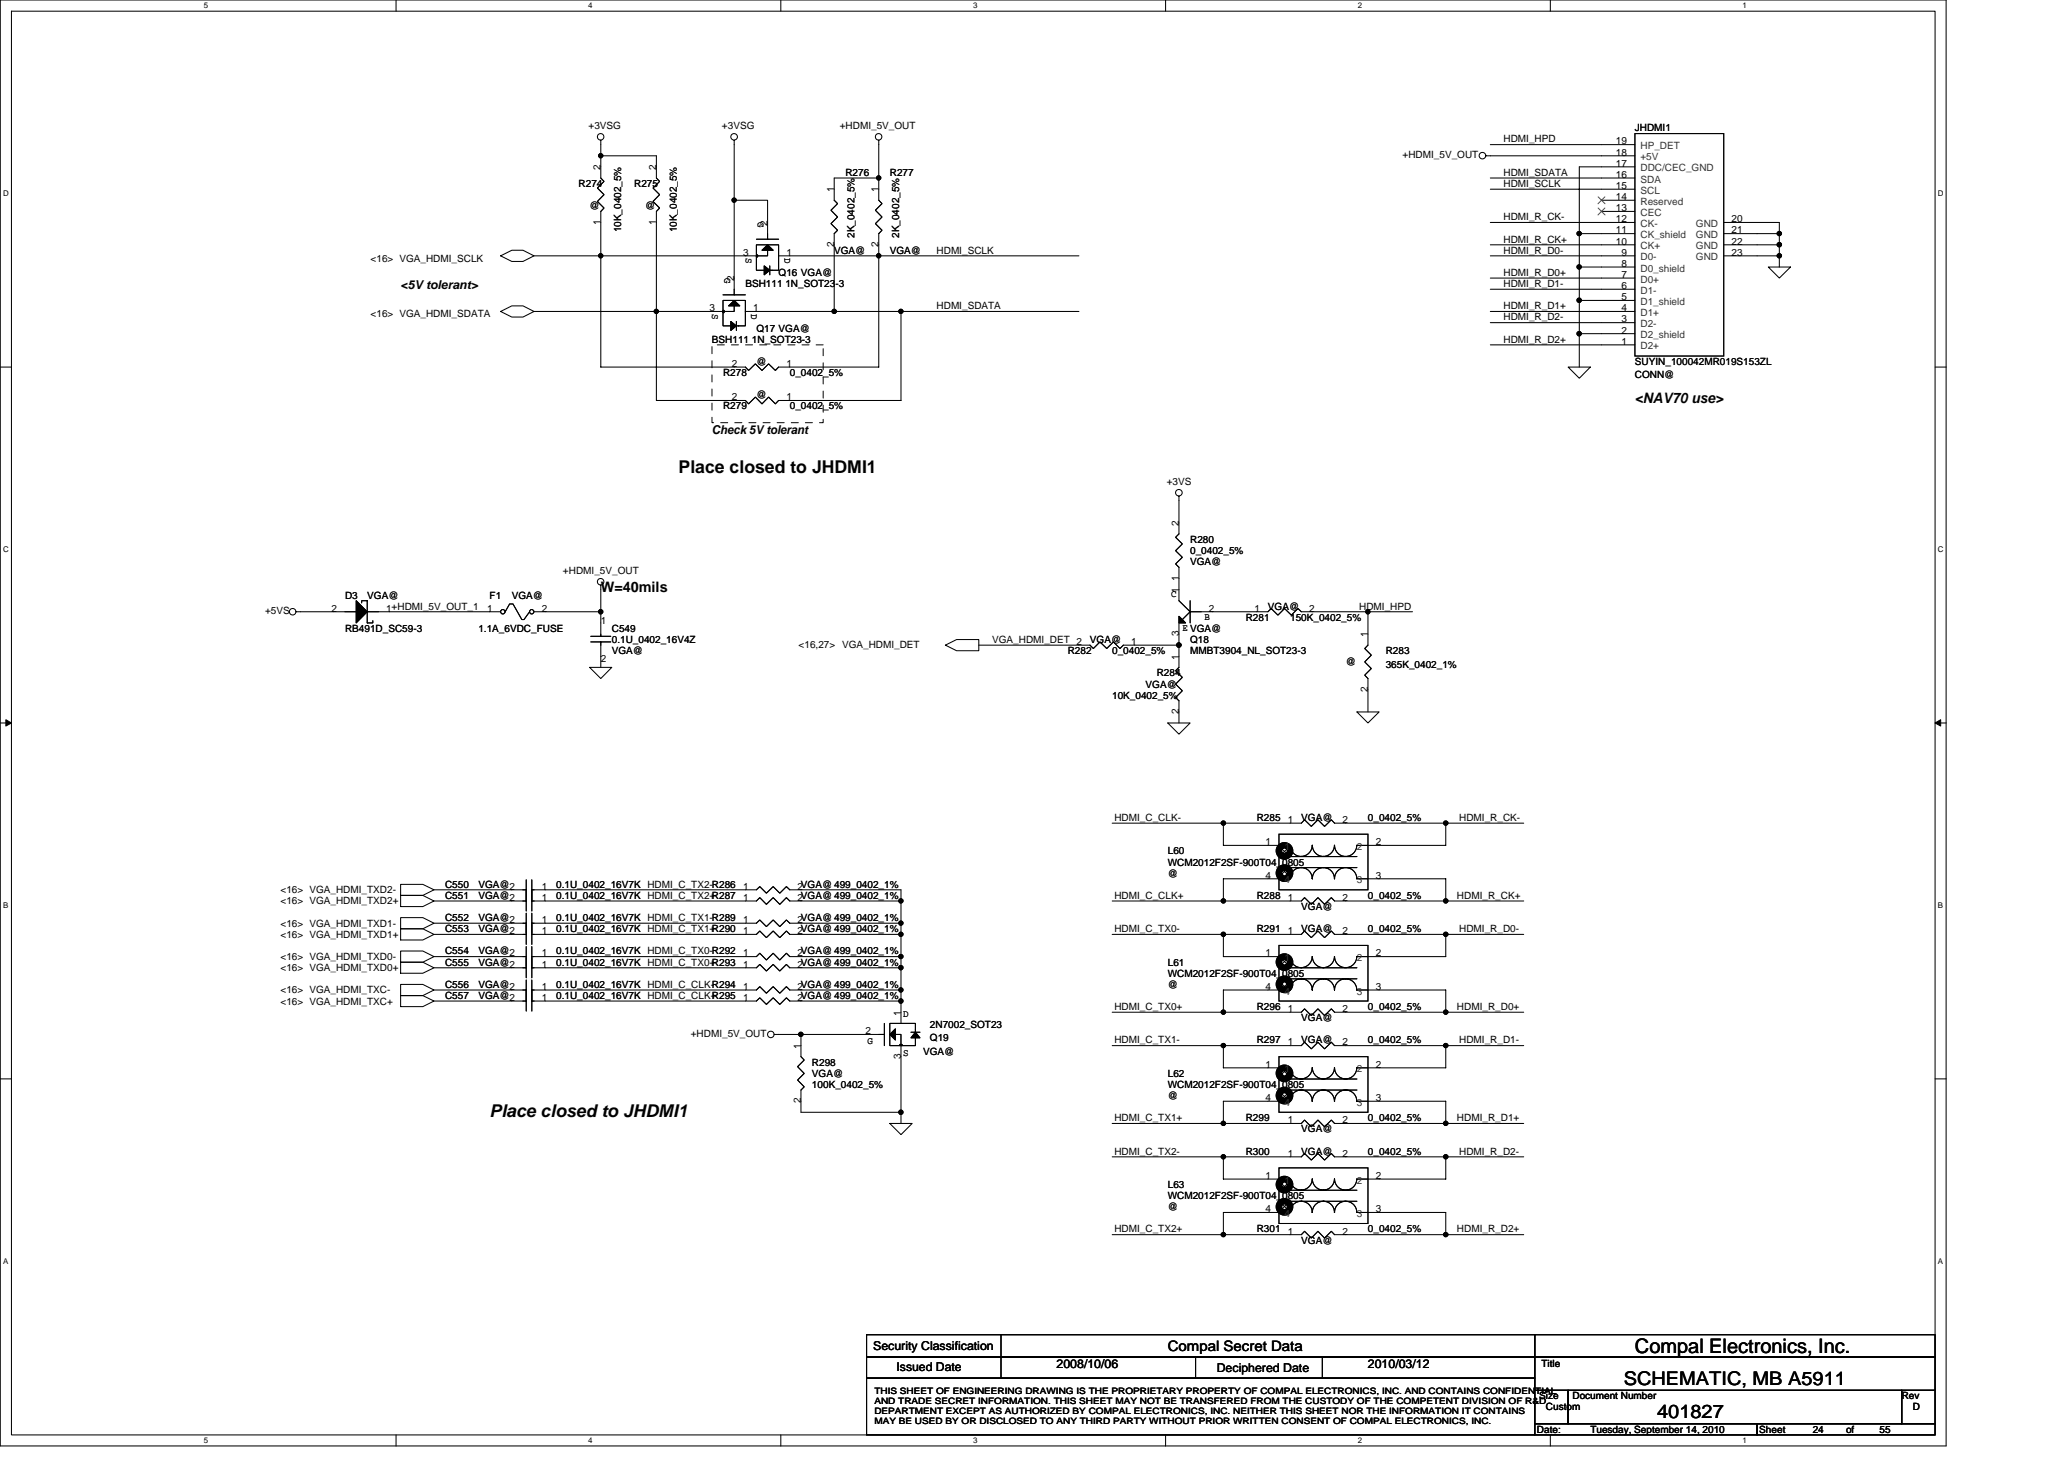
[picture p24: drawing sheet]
<svg xmlns="http://www.w3.org/2000/svg" width="297mm" height="210mm" viewBox="0 0 297 210" stroke-linecap="round" stroke-linejoin="round" font-family="sans-serif">
<defs><g id="words">
<text font-size="2.9" x="235.3" y="194.6">Compal Electronics, Inc.</text>
<g font-size="2.7">
<text x="233.7" y="199.3">SCHEMATIC, MB A5911</text>
<text x="238.5" y="204.1">401827</text>
</g>
<g font-size="2.5">
<text x="97.7" y="68">Place closed to JHDMI1</text>
<text x="70.5" y="160.8">Place closed to JHDMI1</text>
</g>
<g font-size="2.1">
<text x="235.3" y="57.9">&lt;NAV70 use&gt;</text>
<text x="86.5" y="85.2">W=40mils</text>
<text x="168.1" y="194.4">Compal Secret Data</text>
</g>
<g font-size="1.8">
<text x="57.7" y="41.6">&lt;5V tolerant&gt;</text>
<text x="102.5" y="62.4">Check 5V tolerant</text>
<text x="125.7" y="194.2">Security Classification</text>
<text x="129" y="197.3">Issued Date</text>
<text x="152.1" y="196.8">2008/10/06</text>
<text x="175.1" y="197.4">Deciphered Date</text>
<text x="196.9" y="196.8">2010/03/12</text>
</g>
<g font-size="1.4">
<text x="84.7" y="18.6">+3VSG</text>
<text x="103.9" y="18.6">+3VSG</text>
<text x="120.9" y="18.6">+HDMI_5V_OUT</text>
<text x="201.8" y="22.7">+HDMI_5V_OUT</text>
<text x="216.4" y="20.5">HDMI_HPD</text>
<text x="232.6" y="24">17</text>
<text x="232.6" y="22.4">18</text>
<text x="232.6" y="20.8">19</text>
<text x="235.3" y="18.9">JHDMI1</text>
<text x="83.3" y="26.9">R274</text>
<text x="86.4" y="24.5" transform="rotate(-90 86.4 24.5)">2</text>
<text x="91.3" y="26.9">R275</text>
<text x="94.4" y="24.5" transform="rotate(-90 94.4 24.5)">2</text>
<text x="120" y="27.7" transform="rotate(-90 120 27.7)">1</text>
<text x="121.7" y="25.3">R276</text>
<text x="126.4" y="27.7" transform="rotate(-90 126.4 27.7)">1</text>
<text x="128.1" y="25.3">R277</text>
<text x="216.4" y="26.9">HDMI_SCLK</text>
<text x="216.4" y="25.3">HDMI_SDATA</text>
<text x="232.6" y="28.8">14</text>
<text x="232.6" y="27.2">15</text>
<text x="232.6" y="25.6">16</text>
<text x="84.9" y="30.1">@</text>
<text x="86.4" y="32.3" transform="rotate(-90 86.4 32.3)">1</text>
<text x="89.4" y="33.4" transform="rotate(-90 89.4 33.4)">10K_0402_5%</text>
<text x="92.9" y="30.1">@</text>
<text x="94.4" y="32.3" transform="rotate(-90 94.4 32.3)">1</text>
<text x="97.4" y="33.4" transform="rotate(-90 97.4 33.4)">10K_0402_5%</text>
<text x="109.1" y="32" transform="rotate(90 109.1 32)">G</text>
<text x="110.4" y="32.5" transform="rotate(-90 110.4 32.5)">2</text>
<text x="120" y="35.5" transform="rotate(-90 120 35.5)">2</text>
<text x="123" y="34.2" transform="rotate(-90 123 34.2)">2K_0402_5%</text>
<text x="126.4" y="35.5" transform="rotate(-90 126.4 35.5)">2</text>
<text x="129.4" y="34.2" transform="rotate(-90 129.4 34.2)">2K_0402_5%</text>
<text x="216.4" y="31.7">HDMI_R_CK-</text>
<text x="216.4" y="34.9">HDMI_R_CK+</text>
<text x="232.6" y="35.2">10</text>
<text x="232.6" y="33.6">11</text>
<text x="232.6" y="32">12</text>
<text x="232.6" y="30.4">13</text>
<text x="249.2" y="32">20</text>
<text x="249.2" y="33.6">21</text>
<text x="249.2" y="35.2">22</text>
<text x="53.3" y="37.6">&lt;16&gt; VGA_HDMI_SCLK</text>
<text x="104.3" y="40" transform="rotate(90 104.3 40)">G</text>
<text x="105.6" y="40.5" transform="rotate(-90 105.6 40.5)">2</text>
<text x="106.9" y="36.8">3</text>
<text x="107.3" y="41.3">BSH111 1N_SOT23-3</text>
<text x="107.3" y="37.1" transform="rotate(90 107.3 37.1)">S</text>
<text x="112.1" y="39.7">Q16 VGA@</text>
<text x="112.9" y="37.1" transform="rotate(90 112.9 37.1)">D</text>
<text x="113.2" y="36.8">1</text>
<text x="120.1" y="36.5">VGA@</text>
<text x="128.1" y="36.5">VGA@</text>
<text x="134.8" y="36.5">HDMI_SCLK</text>
<text x="216.4" y="36.5">HDMI_R_D0-</text>
<text x="216.4" y="41.3">HDMI_R_D1-</text>
<text x="216.4" y="39.7">HDMI_R_D0+</text>
<text x="233.4" y="41.6">6</text>
<text x="233.4" y="40">7</text>
<text x="233.4" y="38.4">8</text>
<text x="233.4" y="36.8">9</text>
<text x="249.2" y="36.8">23</text>
<text x="53.3" y="45.6">&lt;16&gt; VGA_HDMI_SDATA</text>
<text x="102.1" y="44.8">3</text>
<text x="102.5" y="45.1" transform="rotate(90 102.5 45.1)">S</text>
<text x="108.1" y="45.1" transform="rotate(90 108.1 45.1)">D</text>
<text x="108.4" y="44.8">1</text>
<text x="108.9" y="47.7">Q17 VGA@</text>
<text x="134.8" y="44.5">HDMI_SDATA</text>
<text x="216.4" y="44.5">HDMI_R_D1+</text>
<text x="216.4" y="46.1">HDMI_R_D2-</text>
<text x="233.4" y="48">2</text>
<text x="233.4" y="46.4">3</text>
<text x="233.4" y="44.8">4</text>
<text x="233.4" y="43.2">5</text>
<text x="102.5" y="49.3">BSH111 1N_SOT23-3</text>
<text x="105.3" y="52.8">2</text>
<text x="108.9" y="52.5">@</text>
<text x="113.2" y="52.8">1</text>
<text x="216.4" y="49.3">HDMI_R_D2+</text>
<text x="233.4" y="49.6">1</text>
<text x="235.3" y="52.5">SUYIN_100042MR019S153ZL</text>
<text x="104.1" y="54.1">R278</text>
<text x="104.1" y="58.9">R279</text>
<text x="105.3" y="57.6">2</text>
<text x="108.9" y="57.3">@</text>
<text x="113.2" y="57.6">1</text>
<text x="113.7" y="54.1">0_0402_5%</text>
<text x="113.7" y="58.9">0_0402_5%</text>
<text x="235.3" y="54.4">CONN@</text>
<text x="167.9" y="69.8">+3VS</text>
<text x="169.6" y="75.7" transform="rotate(-90 169.6 75.7)">2</text>
<text x="81" y="82.6">+HDMI_5V_OUT</text>
<text x="169.6" y="83.5" transform="rotate(-90 169.6 83.5)">1</text>
<text x="171.3" y="78.1">R280</text>
<text x="171.3" y="79.7">0_0402_5%</text>
<text x="171.3" y="81.3">VGA@</text>
<text x="38.1" y="88.3">+5VS</text>
<text x="47.7" y="88">2</text>
<text x="49.7" y="86.1">D3</text>
<text x="52.9" y="86.1">VGA@</text>
<text x="55.6" y="88">1+HDMI_5V_OUT_1</text>
<text x="70.1" y="88">1</text>
<text x="70.5" y="86.1">F1</text>
<text x="73.7" y="86.1">VGA@</text>
<text x="78" y="88">2</text>
<text x="86.5" y="89.8">1</text>
<text x="168.5" y="86">C</text>
<text x="169.6" y="85.3" transform="rotate(-90 169.6 85.3)">1</text>
<text x="173.4" y="89.2">B</text>
<text x="174" y="88">2</text>
<text x="179.3" y="89.3">R281</text>
<text x="180.5" y="88">1</text>
<text x="182.5" y="87.7">VGA@</text>
<text x="185.7" y="89.3">150K_0402_5%</text>
<text x="188.4" y="88">2</text>
<text x="195.6" y="87.7">HDMI_HPD</text>
<text x="49.7" y="90.9">RB491D_SC59-3</text>
<text x="68.9" y="90.9">1.1A_6VDC_FUSE</text>
<text x="86.5" y="95.2">2</text>
<text x="88" y="90.9">C549</text>
<text x="88" y="92.5">0.1U_0402_16V4Z</text>
<text x="88" y="94.1">VGA@</text>
<text x="114.9" y="93.2">&lt;16,27&gt; VGA_HDMI_DET</text>
<text x="142.8" y="92.5">VGA_HDMI_DET 2</text>
<text x="153.7" y="94.1">R282</text>
<text x="156.9" y="92.5">VGA@</text>
<text x="160.1" y="94.1">0_0402_5%</text>
<text x="162.8" y="92.8">1</text>
<text x="169.6" y="94.9" transform="rotate(-90 169.6 94.9)">1</text>
<text x="169.6" y="91.5" transform="rotate(-90 169.6 91.5)">3</text>
<text x="170.2" y="90.8">E VGA@</text>
<text x="171.3" y="92.5">Q18</text>
<text x="171.3" y="94.1">MMBT3904_NL_SOT23-3</text>
<text x="193.7" y="95.7">@</text>
<text x="196.8" y="91.7" transform="rotate(-90 196.8 91.7)">1</text>
<text x="199.4" y="94.1">R283</text>
<text x="160.1" y="100.5">10K_0402_5%</text>
<text x="164.9" y="98.9">VGA@</text>
<text x="166.5" y="97.3">R284</text>
<text x="196.8" y="99.5" transform="rotate(-90 196.8 99.5)">2</text>
<text x="199.4" y="96">365K_0402_1%</text>
<text x="169.6" y="102.7" transform="rotate(-90 169.6 102.7)">2</text>
<text x="160.4" y="118.1">HDMI_C_CLK-</text>
<text x="180.9" y="118.1">R285</text>
<text x="185.4" y="118.4">1</text>
<text x="187.3" y="118.1">VGA@</text>
<text x="193.2" y="118.4">2</text>
<text x="196.9" y="118.1">0_0402_5%</text>
<text x="210" y="118.1">HDMI_R_CK-</text>
<text x="168.1" y="122.9">L60</text>
<text x="168.1" y="124.5">WCM2012F2SF-900T04_0805</text>
<text x="182.1" y="121.6">1</text>
<text x="198" y="121.6">2</text>
<text x="40.4" y="128.5">&lt;16&gt; VGA_HDMI_TXD2-</text>
<text x="40.4" y="130.1">&lt;16&gt; VGA_HDMI_TXD2+</text>
<text x="64" y="127.7">C550</text>
<text x="64" y="129.3">C551</text>
<text x="68.9" y="127.7">VGA@2</text>
<text x="68.9" y="129.3">VGA@2</text>
<text x="78" y="128">1</text>
<text x="78" y="129.6">1</text>
<text x="80" y="127.7">0.1U_0402_16V7K HDMI_C_TX2-R286</text>
<text x="80" y="129.3">0.1U_0402_16V7K HDMI_C_TX2+R287</text>
<text x="106.9" y="129.6">1</text>
<text x="106.9" y="128">1</text>
<text x="114.8" y="129.6">2VGA@ 499_0402_1%</text>
<text x="114.8" y="128">2VGA@ 499_0402_1%</text>
<text x="160.4" y="129.3">HDMI_C_CLK+</text>
<text x="168.1" y="126.1">@</text>
<text x="180.9" y="129.3">R288</text>
<text x="182.1" y="126.4">4</text>
<text x="185.4" y="129.6">1</text>
<text x="187.3" y="130.9">VGA@</text>
<text x="193.2" y="129.6">2</text>
<text x="196.9" y="129.3">0_0402_5%</text>
<text x="198" y="126.4">3</text>
<text x="209.7" y="129.3">HDMI_R_CK+</text>
<text x="40.4" y="133.3">&lt;16&gt; VGA_HDMI_TXD1-</text>
<text x="40.4" y="134.9">&lt;16&gt; VGA_HDMI_TXD1+</text>
<text x="64" y="132.5">C552</text>
<text x="64" y="134.1">C553</text>
<text x="64" y="137.3">C554</text>
<text x="68.9" y="132.5">VGA@2</text>
<text x="68.9" y="134.1">VGA@2</text>
<text x="68.9" y="137.3">VGA@2</text>
<text x="78" y="132.8">1</text>
<text x="78" y="134.4">1</text>
<text x="78" y="137.6">1</text>
<text x="80" y="132.5">0.1U_0402_16V7K HDMI_C_TX1-R289</text>
<text x="80" y="134.1">0.1U_0402_16V7K HDMI_C_TX1+R290</text>
<text x="80" y="137.3">0.1U_0402_16V7K HDMI_C_TX0-R292</text>
<text x="106.9" y="132.8">1</text>
<text x="106.9" y="134.4">1</text>
<text x="106.9" y="137.6">1</text>
<text x="114.8" y="132.8">2VGA@ 499_0402_1%</text>
<text x="114.8" y="134.4">2VGA@ 499_0402_1%</text>
<text x="114.8" y="137.6">2VGA@ 499_0402_1%</text>
<text x="160.4" y="134.1">HDMI_C_TX0-</text>
<text x="180.9" y="134.1">R291</text>
<text x="182.1" y="137.6">1</text>
<text x="185.4" y="134.4">1</text>
<text x="187.3" y="134.1">VGA@</text>
<text x="193.2" y="134.4">2</text>
<text x="196.9" y="134.1">0_0402_5%</text>
<text x="198" y="137.6">2</text>
<text x="210" y="134.1">HDMI_R_D0-</text>
<text x="40.4" y="138.1">&lt;16&gt; VGA_HDMI_TXD0-</text>
<text x="40.4" y="139.7">&lt;16&gt; VGA_HDMI_TXD0+</text>
<text x="40.4" y="142.9">&lt;16&gt; VGA_HDMI_TXC-</text>
<text x="64" y="143.7">C557</text>
<text x="64" y="138.9">C555</text>
<text x="64" y="142.1">C556</text>
<text x="68.9" y="143.7">VGA@2</text>
<text x="68.9" y="138.9">VGA@2</text>
<text x="68.9" y="142.1">VGA@2</text>
<text x="78" y="144">1</text>
<text x="78" y="139.2">1</text>
<text x="78" y="142.4">1</text>
<text x="80" y="143.7">0.1U_0402_16V7K HDMI_C_CLK+</text>
<text x="80" y="138.9">0.1U_0402_16V7K HDMI_C_TX0+R293</text>
<text x="80" y="142.1">0.1U_0402_16V7K HDMI_C_CLK-R294</text>
<text x="102.5" y="143.7">R295</text>
<text x="106.9" y="144">1</text>
<text x="106.9" y="139.2">1</text>
<text x="106.9" y="142.4">1</text>
<text x="114.8" y="144">2VGA@ 499_0402_1%</text>
<text x="114.8" y="139.2">2VGA@ 499_0402_1%</text>
<text x="114.8" y="142.4">2VGA@ 499_0402_1%</text>
<text x="168.1" y="138.9">L61</text>
<text x="168.1" y="140.5">WCM2012F2SF-900T04_0805</text>
<text x="168.1" y="142.1">@</text>
<text x="182.1" y="142.4">4</text>
<text x="198" y="142.4">3</text>
<text x="40.4" y="144.5">&lt;16&gt; VGA_HDMI_TXC+</text>
<text x="99.4" y="149.2">+HDMI_5V_OUT</text>
<text x="124.5" y="148.8">2</text>
<text x="129.6" y="146.1" transform="rotate(-90 129.6 146.1)">1</text>
<text x="130" y="146.3">D</text>
<text x="133.8" y="149.8">Q19</text>
<text x="133.8" y="147.9">2N7002_SOT23</text>
<text x="160.4" y="145.3">HDMI_C_TX0+</text>
<text x="180.9" y="145.3">R296</text>
<text x="185.4" y="145.6">1</text>
<text x="187.3" y="146.9">VGA@</text>
<text x="193.2" y="145.6">2</text>
<text x="196.9" y="145.3">0_0402_5%</text>
<text x="209.7" y="145.3">HDMI_R_D0+</text>
<text x="115.2" y="150.9" transform="rotate(-90 115.2 150.9)">1</text>
<text x="116.9" y="153.3">R298</text>
<text x="116.9" y="154.9">VGA@</text>
<text x="124.9" y="150.1">G</text>
<text x="129.6" y="152.4" transform="rotate(-90 129.6 152.4)">3</text>
<text x="130" y="151.9">S</text>
<text x="132.9" y="151.7">VGA@</text>
<text x="160.4" y="150.1">HDMI_C_TX1-</text>
<text x="168.1" y="154.9">L62</text>
<text x="180.9" y="150.1">R297</text>
<text x="182.1" y="153.6">1</text>
<text x="185.4" y="150.4">1</text>
<text x="187.3" y="150.1">VGA@</text>
<text x="193.2" y="150.4">2</text>
<text x="196.9" y="150.1">0_0402_5%</text>
<text x="198" y="153.6">2</text>
<text x="210" y="150.1">HDMI_R_D1-</text>
<text x="115.2" y="158.7" transform="rotate(-90 115.2 158.7)">2</text>
<text x="116.9" y="156.5">100K_0402_5%</text>
<text x="160.4" y="161.3">HDMI_C_TX1+</text>
<text x="168.1" y="156.5">WCM2012F2SF-900T04_0805</text>
<text x="168.1" y="158.1">@</text>
<text x="179.3" y="161.3">R299</text>
<text x="182.1" y="158.4">4</text>
<text x="185.4" y="161.6">1</text>
<text x="193.2" y="161.6">2</text>
<text x="196.9" y="161.3">0_0402_5%</text>
<text x="198" y="158.4">3</text>
<text x="209.7" y="161.3">HDMI_R_D1+</text>
<text x="160.4" y="166.1">HDMI_C_TX2-</text>
<text x="179.3" y="166.1">R300</text>
<text x="185.4" y="166.4">1</text>
<text x="187.3" y="162.9">VGA@</text>
<text x="187.3" y="166.1">VGA@</text>
<text x="193.2" y="166.4">2</text>
<text x="196.9" y="166.1">0_0402_5%</text>
<text x="210" y="166.1">HDMI_R_D2-</text>
<text x="168.1" y="170.9">L63</text>
<text x="168.1" y="172.5">WCM2012F2SF-900T04_0805</text>
<text x="182.1" y="169.6">1</text>
<text x="198" y="169.6">2</text>
<text x="160.4" y="177.3">HDMI_C_TX2+</text>
<text x="168.1" y="174.1">@</text>
<text x="180.9" y="177.3">R301</text>
<text x="182.1" y="174.4">4</text>
<text x="185.4" y="177.6">1</text>
<text x="187.3" y="178.9">VGA@</text>
<text x="193.2" y="177.6">2</text>
<text x="196.9" y="177.3">0_0402_5%</text>
<text x="198" y="174.4">3</text>
<text x="209.7" y="177.3">HDMI_R_D2+</text>
<text x="221.8" y="196.7">Title</text>
<text x="221.5" y="201.3">Size</text>
<text x="222.5" y="202.9">Custom</text>
<text x="226.3" y="201.3">Document Number</text>
<text x="273.7" y="201.3">Rev</text>
<text x="275.3" y="202.9">D</text>
<text x="221.2" y="206.1">Date:</text>
<text x="228.9" y="206.1">Tuesday, September 14, 2010</text>
<text x="253.2" y="206.1">Sheet</text>
<text x="260.9" y="206.1">24</text>
<text x="265.7" y="206.1">of</text>
<text x="270.5" y="206.1">55</text>
</g>
<g font-size="1.4" fill="#333">
<text x="236.1" y="23.1">+5V</text>
<text x="236.1" y="21.5">HP_DET</text>
<text x="236.1" y="29.5">Reserved</text>
<text x="236.1" y="27.9">SCL</text>
<text x="236.1" y="26.3">SDA</text>
<text x="236.1" y="24.7">DDC/CEC_GND</text>
<text x="236.1" y="35.9">CK+</text>
<text x="236.1" y="34.3">CK_shield</text>
<text x="236.1" y="32.7">CK-</text>
<text x="236.1" y="31.1">CEC</text>
<text x="244.1" y="32.7">GND</text>
<text x="244.1" y="34.3">GND</text>
<text x="244.1" y="35.9">GND</text>
<text x="236.1" y="40.7">D0+</text>
<text x="236.1" y="39.1">D0_shield</text>
<text x="236.1" y="37.5">D0-</text>
<text x="244.1" y="37.5">GND</text>
<text x="236.1" y="47.1">D2-</text>
<text x="236.1" y="45.5">D1+</text>
<text x="236.1" y="43.9">D1_shield</text>
<text x="236.1" y="42.3">D1-</text>
<text x="236.1" y="50.3">D2+</text>
<text x="236.1" y="48.7">D2_shield</text>
<text x="184.9" y="122.3">1</text>
<text x="195.3" y="122.3">2</text>
<text x="184.9" y="127.1">4</text>
<text x="195.3" y="127.1">3</text>
<text x="184.9" y="138.3">1</text>
<text x="184.9" y="143.1">4</text>
<text x="195.3" y="138.3">2</text>
<text x="195.3" y="143.1">3</text>
<text x="184.9" y="154.3">1</text>
<text x="195.3" y="154.3">2</text>
<text x="184.9" y="159.1">4</text>
<text x="195.3" y="159.1">3</text>
<text x="184.9" y="170.3">1</text>
<text x="195.3" y="170.3">2</text>
<text x="184.9" y="175.1">4</text>
<text x="195.3" y="175.1">3</text>
</g>
<g font-size="1.3">
<text x="125.8" y="200.5">THIS SHEET OF ENGINEERING DRAWING IS THE PROPRIETARY PROPERTY OF COMPAL ELECTRONICS, INC. AND CONTAINS CONFIDENTIAL</text>
<text x="125.8" y="202">AND TRADE SECRET INFORMATION. THIS SHEET MAY NOT BE TRANSFERED FROM THE CUSTODY OF THE COMPETENT DIVISION OF R&amp;D</text>
<text x="125.8" y="203.5">DEPARTMENT EXCEPT AS AUTHORIZED BY COMPAL ELECTRONICS, INC. NEITHER THIS SHEET NOR THE INFORMATION IT CONTAINS</text>
<text x="125.8" y="204.9">MAY BE USED BY OR DISCLOSED TO ANY THIRD PARTY WITHOUT PRIOR WRITTEN CONSENT OF COMPAL ELECTRONICS, INC.</text>
</g>
<g font-size="1.1">
<text x="29.3" y="1.2">5</text>
<text x="84.7" y="1.2">4</text>
<text x="140" y="1.2">3</text>
<text x="195.4" y="1.2">2</text>
<text x="250.8" y="1.2">1</text>
<text x=".4" y="28.2">D</text>
<text x="278.9" y="28.2">D</text>
<text x=".4" y="79.4">C</text>
<text x="278.9" y="79.4">C</text>
<text x=".4" y="130.6">B</text>
<text x="278.9" y="130.6">B</text>
<text x=".4" y="181.8">A</text>
<text x="278.9" y="181.8">A</text>
<text x="29.3" y="207.6">5</text>
<text x="84.7" y="207.6">4</text>
<text x="140" y="207.6">3</text>
<text x="195.4" y="207.6">2</text>
<text x="250.8" y="207.6">1</text>
</g>
</g></defs>
<path d="M0 0h280.1v208h-280.1zM1.6 1.6h276.9v204.8h-276.9z" fill="none" stroke="#000" stroke-width=".15"/>
<g fill="#fff">
<path d="M29.3 .2h.6v1.2h-.6z"/>
<path d="M29.3 206.6h.6v1.3h-.6z"/>
</g>
<path d="M57 0v1.6M57 206.4v1.6" fill="none" stroke="#000" stroke-width=".15"/>
<g fill="#fff">
<path d="M84.7 .2h.6v1.2h-.6z"/>
<path d="M84.7 206.6h.6v1.3h-.6z"/>
</g>
<path d="M112.4 0v1.6M112.4 206.4v1.6" fill="none" stroke="#000" stroke-width=".15"/>
<g fill="#fff">
<path d="M140 .2h.6v1.2h-.6z"/>
<path d="M140 206.6h.6v1.3h-.6z"/>
</g>
<path d="M167.7 0v1.6M167.7 206.4v1.6" fill="none" stroke="#000" stroke-width=".15"/>
<g fill="#fff">
<path d="M195.4 .2h.6v1.2h-.6z"/>
<path d="M195.4 206.6h.6v1.3h-.6z"/>
</g>
<path d="M223.1 0v1.6M223.1 206.4v1.6" fill="none" stroke="#000" stroke-width=".15"/>
<g fill="#fff">
<path d="M250.8 .2h.6v1.2h-.6z"/>
<path d="M250.8 206.6h.6v1.3h-.6z"/>
<path d="M.4 27.2h.8v1.3h-.8z"/>
<path d="M278.9 27.2h.8v1.3h-.8z"/>
<path d="M.4 78.4h.8v1.3h-.8z"/>
<path d="M278.9 78.4h.8v1.3h-.8z"/>
</g>
<path d="M0 52.8h1.6M278.5 52.8h1.6" fill="none" stroke="#000" stroke-width=".15"/>
<g fill="#fff">
<path d="M.4 129.6h.8v1.3h-.8z"/>
<path d="M278.9 129.6h.7v1.3h-.7z"/>
</g>
<path d="M0 104h1.6M278.5 104h1.6" fill="none" stroke="#000" stroke-width=".15"/>
<path d="M.8 103.5l.8 .5-.8 .5zM278.5 104l.8-.5v1z" fill="#000" stroke="#000" stroke-width=".14"/>
<g fill="#fff">
<path d="M.4 180.8h.8v1.3h-.8z"/>
<path d="M278.9 180.8h.7v1.3h-.7z"/>
</g>
<g fill="none" stroke="#000" stroke-width=".15">
<path d="M235.3 19.2h12.8v32h-12.8zM72 36.8l1.7-.8h1.6l1.6 .8-1.6 .8h-1.6zM86.5 20.2v3.8M86.5 32v20.8h19.2M86.5 22.4h8v1.6M94.5 32v25.6h11.2M105.7 20.2v19.8M105.7 28.8h4.8v3.2M107.3 36.8h-30.4M113.7 36.8h41.6M120.1 35.2v9.6M126.5 25.6h-6.4v1.6"/>
<path d="M126.5 35.2v17.6h-12.8M126.5 20.2v7M213.8 22.4h21.5M214.5 32h20.8M214.5 25.6h20.8M214.5 35.2h20.8M214.5 20.8h20.8M214.5 27.2h20.8M227.3 33.6h8M227.3 38.4h8M230.5 30.4h4.8M230.5 28.8h4.8"/>
<path d="M235.3 36.8h-20.8M235.3 24h-8v28.8M248.1 36.8h8M248.1 32h8v6.4M248.1 35.2h8M248.1 33.6h8M254.5 38.4h3.2l-1.6 1.6zM72 44.8l1.7-.8h1.6l1.6 .8-1.6 .8h-1.6zM102.5 44.8h-25.6M129.7 44.8v12.8h-16M155.3 44.8h-46.4M214.5 46.4h20.8"/>
<path d="M214.5 41.6h20.8M214.5 40h20.8M214.5 49.6h20.8M225.7 52.8h3.2l-1.6 1.6zM227.3 48h8M235.3 44.8h-20.8M235.3 43.2h-8M169.7 71.4v5.4l-.5 .5 1 1-1 .9 1 1-1 .9 .5 .5v3.2M42.6 88h5.4M56 88h14.5M78.5 88h8M84.9 96h3.2l-1.6 1.6z"/>
<path d="M85 92.4h2.9M85 91.5h2.9M86.5 84.2v7.3M86.5 92.4v3.6M136.1 92.8l1.6-.8h3.2v1.6h-3.2zM140.9 92.8h14.4M163.3 92.8h6.4M169.7 91.2v4.8l-.5 .5 1 1-1 .9 1 1-1 1 .5 .4v3.2M174.5 88h6.4M188.9 88h14.4M196.9 88v3.2M196.9 99.2v3.2"/>
<path d="M168.1 104h3.2l-1.6 1.6zM176.1 118.4v3.2h6.4M185.7 118.4h-25.6M193.7 118.4h25.6M195.3 102.4h3.2l-1.6 1.6zM208.1 118.4v3.2h-9.6M57.7 127.2h3.2l1.6 .8-1.6 .8h-3.2zM57.7 128.8h3.2l1.6 .8-1.6 .8h-3.2zM57.7 132h3.2l1.6 .8-1.6 .8h-3.2zM57.7 133.6h3.2l1.6 .8-1.6 .8h-3.2zM57.7 136.8h3.2l1.6 .8-1.6 .8h-3.2zM57.7 138.4h3.2l1.6 .8-1.6 .8h-3.2z"/>
<path d="M62.5 139.2h11.2M62.5 137.6h11.2M62.5 128h13.2M62.5 134.4h11.2M62.5 129.6h11.2M75.7 132.8h-13.2M75.7 126.6v2.9M75.7 131.4v2.9M76.5 128h30.8M76.5 132.8h30.8M76.5 126.6v2.9M76.5 131.4v2.9"/>
<path d="M78.5 137.6h28.8M78.5 129.6h30.4l.4-.5 1 1 1-1 .9 1 1-1 .5 .5h16M78.5 139.2h28.8M78.5 134.4h28.8M115.3 139.2h14.4M115.3 137.6h14.4M115.3 128h14.4v17.6M115.3 134.4h14.4M115.3 132.8h14.4M160.1 129.6h27.2l.4-.5 1 1 1-1 .9 1 1-1 .5 .5h27.2M160.1 134.4h25.6M176.1 134.4v3.2h6.4"/>
<path d="M182.5 126.4h-6.4v3.2M198.5 126.4h9.6v3.2M208.1 134.4v3.2h-9.6M219.3 134.4h-25.6M0 155.2h1.6M57.7 141.6h3.2l1.6 .8-1.6 .8h-3.2zM57.7 143.2h3.2l1.6 .8-1.6 .8h-3.2zM62.5 142.4h11.2M62.5 144h11.2M78.5 144h30.4l.4-.4 1 .9 1-.9 .9 .9 1-.9 .5 .4h16M78.5 142.4h28.8M111.4 148.8h13.5"/>
<path d="M115.3 142.4h14.4M115.3 148.8v1.6M115.3 158.4v1.6h14.4M129.7 152v9.6M160.1 145.6h27.2l.4-.5 1 1 1-1 .9 1 1-1 .5 .5h27.2M160.1 150.4h25.6M176.1 150.4v3.2h6.4M182.5 142.4h-6.4v3.2M182.5 158.4h-6.4v3.2M184.1 153.6h1.6M184.1 158.4h1.6M185.7 153.6a1.59 1.59 0 0 0 1.6 1.6 1.62 1.62 0 0 0 1.5-1.6 1.63 1.63 0 0 0 1.7 1.6 1.62 1.62 0 0 0 1.5-1.6 1.61 1.61 0 0 0 1.7 1.6 1.61 1.61 0 0 0 1.6-1.6"/>
<path d="M185.7 158.4a1.57 1.57 0 0 1 1.6-1.6 1.58 1.58 0 0 1 1.5 1.6h.1a1.57 1.57 0 0 1 1.6-1.6 1.58 1.58 0 0 1 1.5 1.6h.1a1.6 1.6 0 0 1 1.6-1.6 1.6 1.6 0 0 1 1.6 1.6M185.7 155.2h9.6M185.7 156.8h9.6M195.3 153.6h1.6M195.3 158.4h1.6M198.5 142.4h9.6v3.2M198.5 158.4h9.6v3.2M208.1 150.4v3.2h-9.6M219.3 150.4h-25.6M278.5 155.2h1.6M128.1 161.6h3.2l-1.6 1.6zM160.1 177.6h27.2l.4-.5 1 1 1-1 .9 1 1-1 .5 .5h27.2"/>
<path d="M160.1 161.6h27.2l.4-.5 1 1 1-1 .9 1 1-1 .5 .5h27.2M160.1 166.4h25.6M176.1 166.4v3.2h6.4M182.5 174.4h-6.4v3.2M198.5 174.4h9.6v3.2M208.1 166.4v3.2h-9.6M219.3 166.4h-25.6M124.7 192h96.2v3.2h-96.2zM124.7 195.2h96.2v3.1h-96.2zM124.7 198.3h96.2v8.1h-96.2zM144.1 192v6.3M172.1 195.2v3.1"/>
<path d="M190.3 195.2v3.1M220.9 192h57.6v3.2h-57.6zM220.9 195.2h57.6v4.8h-57.6zM220.9 204.8h32v1.6h-32zM220.9 200h4.8v4.8h-4.8zM225.7 200h48v4.8h-48zM252.9 204.8h25.6v1.6h-25.6zM273.7 200h4.8v4.8h-4.8z"/>
<circle cx="86.4" cy="19.7" r=".47"/>
<circle cx="105.7" cy="19.7" r=".47"/>
<circle cx="126.4" cy="19.7" r=".47"/>
<circle cx="213.3" cy="22.4" r=".47"/>
<circle cx="169.7" cy="70.9" r=".47"/>
<circle cx="42.1" cy="88" r=".47"/>
<circle cx="86.4" cy="83.7" r=".47"/>
<circle cx="110.9" cy="148.8" r=".47"/>
</g>
<g fill="#000" stroke="#000" stroke-width=".15">
<circle cx="86.4" cy="36.8" r=".31"/>
<circle cx="86.4" cy="22.4" r=".31"/>
<circle cx="105.6" cy="28.8" r=".31"/>
<circle cx="126.5" cy="36.8" r=".31"/>
<circle cx="126.5" cy="25.6" r=".31"/>
<circle cx="227.3" cy="33.6" r=".31"/>
<circle cx="227.3" cy="38.4" r=".31"/>
<circle cx="256.1" cy="35.2" r=".32"/>
<circle cx="256.1" cy="33.6" r=".31"/>
<circle cx="256.1" cy="36.8" r=".31"/>
<circle cx="94.5" cy="44.8" r=".31"/>
<circle cx="120.1" cy="44.8" r=".31"/>
<circle cx="129.7" cy="44.8" r=".31"/>
<circle cx="227.3" cy="48" r=".32"/>
<circle cx="227.3" cy="43.2" r=".32"/>
<circle cx="86.4" cy="88" r=".32"/>
<circle cx="169.7" cy="92.8" r=".31"/>
<circle cx="196.8" cy="88" r=".32"/>
<circle cx="176.1" cy="118.4" r=".31"/>
<circle cx="208.1" cy="118.4" r=".31"/>
<circle cx="129.6" cy="139.2" r=".32"/>
<circle cx="129.7" cy="132.8" r=".31"/>
<circle cx="129.7" cy="129.6" r=".31"/>
<circle cx="129.7" cy="134.4" r=".31"/>
<circle cx="129.7" cy="137.6" r=".31"/>
<circle cx="176.1" cy="134.4" r=".31"/>
<circle cx="176.1" cy="129.6" r=".31"/>
<circle cx="208.1" cy="134.4" r=".31"/>
<circle cx="208.1" cy="129.6" r=".31"/>
<circle cx="115.3" cy="148.8" r=".31"/>
<circle cx="129.6" cy="144" r=".32"/>
<circle cx="129.7" cy="142.4" r=".31"/>
<circle cx="176.1" cy="145.6" r=".31"/>
<circle cx="176.1" cy="150.4" r=".31"/>
<circle cx="208.1" cy="145.6" r=".31"/>
<circle cx="208.1" cy="150.4" r=".31"/>
<circle cx="129.6" cy="160" r=".32"/>
<circle cx="176.1" cy="177.6" r=".31"/>
<circle cx="176.1" cy="161.6" r=".31"/>
<circle cx="176.1" cy="166.4" r=".31"/>
<circle cx="208.1" cy="166.4" r=".31"/>
<circle cx="208.1" cy="161.6" r=".31"/>
<circle cx="208.1" cy="177.6" r=".31"/>
</g>
<path d="M102.5 49.6h16v11.2h-16z" fill="none" stroke="#000" stroke-width=".14" stroke-dasharray="1 1 1 1 1 1 1 1"/>
<path d="M230 29.9l1 1M230 28.3l1 1M231 29.9l-1 1M231 28.3l-1 1" fill="none" stroke="#4c4c4c" stroke-width=".14"/>
<circle cx="184.9" cy="154.4" r=".8" fill="#fff"/>
<circle cx="184.9" cy="154.4" r=".8" fill="#000" stroke="#000" stroke-width=".95"/>
<circle cx="184.9" cy="157.6" r=".8" fill="#fff"/>
<circle cx="184.9" cy="157.6" r=".8" fill="#000" stroke="#000" stroke-width=".95"/>
<path d="M184.1 153.6h1.6M184.1 158.4h1.6M184.1 152h12.8v8h-12.8zM185.7 153.6a1.59 1.59 0 0 0 1.6 1.6 1.62 1.62 0 0 0 1.5-1.6 1.63 1.63 0 0 0 1.7 1.6 1.62 1.62 0 0 0 1.5-1.6 1.61 1.61 0 0 0 1.7 1.6 1.61 1.61 0 0 0 1.6-1.6M185.7 158.4a1.57 1.57 0 0 1 1.6-1.6 1.58 1.58 0 0 1 1.5 1.6h.1a1.57 1.57 0 0 1 1.6-1.6 1.58 1.58 0 0 1 1.5 1.6h.1a1.6 1.6 0 0 1 1.6-1.6 1.6 1.6 0 0 1 1.6 1.6M185.7 155.2h9.6M185.7 156.8h9.6M195.3 153.6h1.6M195.3 158.4h1.6" fill="none" stroke="#000" stroke-width=".15"/>
<circle cx="184.9" cy="154.4" r=".8" fill="#fff"/>
<circle cx="184.9" cy="154.4" r=".8" fill="#000" stroke="#000" stroke-width=".95"/>
<circle cx="184.9" cy="157.6" r=".8" fill="#fff"/>
<circle cx="184.9" cy="157.6" r=".8" fill="#000" stroke="#000" stroke-width=".95"/>
<g fill="none" stroke="#000" stroke-width=".15">
<path d="M86.5 24v1.6l.4 .5-.9 1 .9 .9-.9 1 .9 .9-.4 .5v1.6M120.1 27.2v1.6l.4 .5-.9 .9 .9 1-.9 1 .9 .9-.4 .5v1.6M126.5 27.2v1.6l.4 .5-.9 .9 .9 1-.9 1 .9 .9-.4 .5v1.6M102.5 44.8h1.6M104.1 44.8v2.1h1.1M104.1 44.7h.1v.3h-.1v-.2M104.1 42.4h3.2M105.7 40v2.4M105.7 52.8h1.6l.4 .5 1-1 1 1 .9-1 1 1 .5-.5h1.6M105.7 57.6h1.6l.4 .5 1-1 1 1 .9-1 1 1 .5-.5h1.6M105.7 44v.8h-1.6v-1.6h3.2v1.6M106 46.2v1.3"/>
<path d="M107.3 44.8v2.1h-1.3M107.3 44.8h1.6M48 88h3.3M52 86.7v-.3h.8v3.2h.9v-.3M56 88h-3.2M169.7 84.8v1.6l1.6 1.6-1.1 1.1M169.7 89.6v1.6M171.3 86.4v3.2M174.5 88h-3.2M180.9 88h1.6l.4-.5 1 1 1-1 .9 1 1-1 .5 .5h1.6M185.7 118.4h1.6l.4-.5 1 1 1-1 .9 1 1-1 .5 .5h1.6M73.7 129.6h2"/>
<path d="M73.7 134.4h2M75.7 128.2v2.9M75.7 133v2.9M76.5 129.6h2M76.5 128.2v2.9M76.5 133v2.9M76.5 134.4h2M107.3 132.8h1.6l.4-.4 1 .9 1-.9 .9 .9 1-.9 .5 .4h1.6M107.3 134.4h1.6l.4-.5 1 1 1-1 .9 1 1-1 .5 .5h1.6M185.7 139.2h9.6M195.3 137.6a1.61 1.61 0 0 1-1.6 1.6 1.61 1.61 0 0 1-1.7-1.6 1.61 1.61 0 0 1-1.5 1.6 1.62 1.62 0 0 1-1.7-1.6 1.61 1.61 0 0 1-1.5 1.6 1.59 1.59 0 0 1-1.6-1.6h-1.6M195.3 137.6h1.6"/>
<path d="M124.9 148.8h2.4M127.3 147.2v3.2M129.5 150.4v-.1h.3v.1h-.1M129.7 147.2h-1.6v3.2h1.6v-1.6h-.8M129.7 147.2h2v1.3M129.7 145.6v1.6M129.7 150.4v1.6M131.1 148.5h1.3M131.7 149.3v1.1h-2M182.5 153.6h1.6M182.5 158.4h1.6M184.1 142.4h1.6"/>
<path d="M184.1 152h12.8v8h-12.8zM185.7 150.4h1.6l.4-.5 1 1 1-1 .9 1 1-1 .5 .5h1.6M185.7 142.4a1.57 1.57 0 0 1 1.6-1.6 1.58 1.58 0 0 1 1.5 1.6h.1a1.57 1.57 0 0 1 1.6-1.6 1.58 1.58 0 0 1 1.5 1.6h.1a1.6 1.6 0 0 1 1.6-1.6 1.6 1.6 0 0 1 1.6 1.6M185.7 140.8h9.6M195.3 142.4h1.6M196.9 153.6h1.6M196.9 158.4h1.6M185.7 166.4h1.6l.4-.5 1 1 1-1 .9 1 1-1 .5 .5h1.6"/>
</g>
<g fill="#000" stroke="#000" stroke-width=".15">
<path d="M104.9 44l.8-.8 .8 .8zM105.2 46.2l.8 .7-.8 .6zM51.3 86.4l1.5 1.6-1.5 1.6zM128.1 148.8l.8-.8v1.6zM131.7 148.5l.7 .8h-1.3z"/>
<path d="M169.7 88.7l.9 .9h-.9z" fill-rule="evenodd"/>
<path d="M169.7 88.7l.9 .9h-.9z" fill-rule="evenodd"/>
</g>
<circle cx="184.9" cy="138.4" r=".8" fill="#fff"/>
<circle cx="184.9" cy="138.4" r=".8" fill="#000" stroke="#000" stroke-width=".95"/>
<circle cx="184.9" cy="141.6" r=".8" fill="#fff"/>
<circle cx="184.9" cy="141.6" r=".8" fill="#000" stroke="#000" stroke-width=".95"/>
<path d="M184.1 136h12.8v8h-12.8zM185.7 139.2h9.6M195.3 137.6a1.61 1.61 0 0 1-1.6 1.6 1.61 1.61 0 0 1-1.7-1.6 1.61 1.61 0 0 1-1.5 1.6 1.62 1.62 0 0 1-1.7-1.6 1.61 1.61 0 0 1-1.5 1.6 1.59 1.59 0 0 1-1.6-1.6h-1.6M195.3 137.6h1.6M184.1 142.4h1.6M185.7 142.4a1.57 1.57 0 0 1 1.6-1.6 1.58 1.58 0 0 1 1.5 1.6h.1a1.57 1.57 0 0 1 1.6-1.6 1.58 1.58 0 0 1 1.5 1.6h.1a1.6 1.6 0 0 1 1.6-1.6 1.6 1.6 0 0 1 1.6 1.6M185.7 140.8h9.6M195.3 142.4h1.6" fill="none" stroke="#000" stroke-width=".15"/>
<circle cx="184.9" cy="138.4" r=".8" fill="#fff"/>
<circle cx="184.9" cy="138.4" r=".8" fill="#000" stroke="#000" stroke-width=".95"/>
<circle cx="184.9" cy="141.6" r=".8" fill="#fff"/>
<circle cx="184.9" cy="141.6" r=".8" fill="#000" stroke="#000" stroke-width=".95"/>
<g fill="none" stroke="#000" stroke-width=".15">
<path d="M107.3 139.2h1.6l.4-.5 1 1 1-1 .9 1 1-1 .5 .5h1.6M182.5 137.6h1.6M184.1 126.4h1.6M184.1 136h12.8v8h-12.8zM185.7 126.4a1.57 1.57 0 0 1 1.6-1.6 1.58 1.58 0 0 1 1.5 1.6h.1a1.57 1.57 0 0 1 1.6-1.6 1.58 1.58 0 0 1 1.5 1.6h.1a1.6 1.6 0 0 1 1.6-1.6 1.6 1.6 0 0 1 1.6 1.6M185.7 123.2h9.6M185.7 124.8h9.6M195.3 121.6a1.61 1.61 0 0 1-1.6 1.6 1.61 1.61 0 0 1-1.7-1.6 1.61 1.61 0 0 1-1.5 1.6 1.62 1.62 0 0 1-1.7-1.6 1.61 1.61 0 0 1-1.5 1.6 1.59 1.59 0 0 1-1.6-1.6h-1.6M195.3 121.6h1.6M195.3 126.4h1.6M196.9 137.6h1.6M182.5 142.4h1.6"/>
<path d="M196.9 142.4h1.6"/>
</g>
<circle cx="184.9" cy="122.4" r=".8" fill="#fff"/>
<circle cx="184.9" cy="122.4" r=".8" fill="#000" stroke="#000" stroke-width=".95"/>
<circle cx="184.9" cy="125.6" r=".8" fill="#fff"/>
<circle cx="184.9" cy="125.6" r=".8" fill="#000" stroke="#000" stroke-width=".95"/>
<path d="M184.1 126.4h1.6M184.1 120h12.8v8h-12.8zM185.7 126.4a1.57 1.57 0 0 1 1.6-1.6 1.58 1.58 0 0 1 1.5 1.6h.1a1.57 1.57 0 0 1 1.6-1.6 1.58 1.58 0 0 1 1.5 1.6h.1a1.6 1.6 0 0 1 1.6-1.6 1.6 1.6 0 0 1 1.6 1.6M185.7 123.2h9.6M185.7 124.8h9.6M195.3 121.6a1.61 1.61 0 0 1-1.6 1.6 1.61 1.61 0 0 1-1.7-1.6 1.61 1.61 0 0 1-1.5 1.6 1.62 1.62 0 0 1-1.7-1.6 1.61 1.61 0 0 1-1.5 1.6 1.59 1.59 0 0 1-1.6-1.6h-1.6M195.3 121.6h1.6M195.3 126.4h1.6" fill="none" stroke="#000" stroke-width=".15"/>
<circle cx="184.9" cy="122.4" r=".8" fill="#fff"/>
<circle cx="184.9" cy="122.4" r=".8" fill="#000" stroke="#000" stroke-width=".95"/>
<circle cx="184.9" cy="125.6" r=".8" fill="#fff"/>
<circle cx="184.9" cy="125.6" r=".8" fill="#000" stroke="#000" stroke-width=".95"/>
<g fill="none" stroke="#000" stroke-width=".15">
<path d="M70.5 88h1.5M72.7 88l.6-1.1h.5l1.3 2.2h.3l.8-1.1M76.9 88h1.6M155.3 92.8h1.6l.4 .5 1-.9 1 .9 .9-.9 1 .9 .5-.5h1.6M196.9 91.2v1.6l-.5 .5 1 1-1 .9 1 1-1 .9 .5 .5v1.6M73.7 137.6h2M73.7 139.2h2M75.7 136.2v4.5M76.5 137.6h2M76.5 136.2v4.5M76.5 139.2h2M107.3 137.6h1.6l.4-.5 1 1 1-1 .9 1 1-1 .5 .5h1.6"/>
<path d="M107.3 128h1.6l.4-.4 1 .9 1-.9 .9 .9 1-.9 .5 .4h1.6M182.5 121.6h1.6M182.5 126.4h1.6M184.1 120h12.8v8h-12.8zM185.7 134.4h1.6l.4-.5 1 1 1-1 .9 1 1-1 .5 .5h1.6M196.9 121.6h1.6M196.9 126.4h1.6M73.7 144h2M73.7 142.4h2M75.7 141v4.5M76.5 144h2M76.5 141v4.5"/>
<path d="M76.5 142.4h2M107.3 142.4h1.6l.4-.5 1 1 1-1 .9 1 1-1 .5 .5h1.6M115.3 150.4v1.6l.4 .5-.9 1 .9 .9-.9 1 .9 1-.4 .4v1.6M184.1 169.6h1.6M185.7 169.6a1.59 1.59 0 0 0 1.6 1.6 1.62 1.62 0 0 0 1.5-1.6 1.63 1.63 0 0 0 1.7 1.6 1.62 1.62 0 0 0 1.5-1.6 1.61 1.61 0 0 0 1.7 1.6 1.61 1.61 0 0 0 1.6-1.6M185.7 171.2h9.6M185.7 172.8h9.6M195.3 174.4a1.6 1.6 0 0 0-1.6-1.6 1.6 1.6 0 0 0-1.6 1.6h-.1a1.58 1.58 0 0 0-1.5-1.6 1.57 1.57 0 0 0-1.6 1.6h-.1a1.58 1.58 0 0 0-1.5-1.6 1.57 1.57 0 0 0-1.6 1.6h-1.6M195.3 169.6h1.6M195.3 174.4h1.6"/>
<circle cx="72.4" cy="88" r=".32"/>
<circle cx="76.5" cy="88" r=".32"/>
</g>
<circle cx="184.9" cy="170.4" r=".8" fill="#fff"/>
<circle cx="184.9" cy="170.4" r=".8" fill="#000" stroke="#000" stroke-width=".95"/>
<circle cx="184.9" cy="173.6" r=".8" fill="#fff"/>
<circle cx="184.9" cy="173.6" r=".8" fill="#000" stroke="#000" stroke-width=".95"/>
<path d="M184.1 169.6h1.6M184.1 168h12.8v8h-12.8zM185.7 169.6a1.59 1.59 0 0 0 1.6 1.6 1.62 1.62 0 0 0 1.5-1.6 1.63 1.63 0 0 0 1.7 1.6 1.62 1.62 0 0 0 1.5-1.6 1.61 1.61 0 0 0 1.7 1.6 1.61 1.61 0 0 0 1.6-1.6M185.7 171.2h9.6M185.7 172.8h9.6M195.3 174.4a1.6 1.6 0 0 0-1.6-1.6 1.6 1.6 0 0 0-1.6 1.6h-.1a1.58 1.58 0 0 0-1.5-1.6 1.57 1.57 0 0 0-1.6 1.6h-.1a1.58 1.58 0 0 0-1.5-1.6 1.57 1.57 0 0 0-1.6 1.6h-1.6M195.3 169.6h1.6M195.3 174.4h1.6" fill="none" stroke="#000" stroke-width=".15"/>
<circle cx="184.9" cy="170.4" r=".8" fill="#fff"/>
<circle cx="184.9" cy="170.4" r=".8" fill="#000" stroke="#000" stroke-width=".95"/>
<circle cx="184.9" cy="173.6" r=".8" fill="#fff"/>
<circle cx="184.9" cy="173.6" r=".8" fill="#000" stroke="#000" stroke-width=".95"/>
<g fill="none" stroke="#000" stroke-width=".15">
<path d="M94.5 24v1.6l.4 .5-.9 1 .9 .9-.9 1 .9 .9-.4 .5v1.6M107.3 36.8h1.6M108.9 36.8v2.1h1.1M108.9 36.7h.1v.3h-.1v-.2M108.9 34.4h3.2M110.5 36v.8h-1.6v-1.6h3.2v1.6M110.5 32v2.4M110.8 38.2v1.3M112.1 36.8v2.1h-1.3M112.1 36.8h1.6M182.5 169.6h1.6M182.5 174.4h1.6"/>
<path d="M184.1 168h12.8v8h-12.8zM196.9 169.6h1.6M196.9 174.4h1.6"/>
</g>
<g fill="#000" stroke="#000" stroke-width=".15">
<path d="M109.7 36l.8-.8 .8 .8zM110 38.2l.8 .7-.8 .6z"/>
<circle cx="86.4" cy="36.8" r=".31"/>
<circle cx="86.4" cy="22.4" r=".31"/>
<circle cx="105.6" cy="28.8" r=".31"/>
<circle cx="126.5" cy="36.8" r=".31"/>
<circle cx="126.5" cy="25.6" r=".31"/>
<circle cx="227.3" cy="33.6" r=".31"/>
<circle cx="227.3" cy="38.4" r=".31"/>
<circle cx="256.1" cy="35.2" r=".32"/>
<circle cx="256.1" cy="33.6" r=".31"/>
<circle cx="256.1" cy="36.8" r=".31"/>
<circle cx="94.5" cy="44.8" r=".31"/>
<circle cx="120.1" cy="44.8" r=".31"/>
<circle cx="129.7" cy="44.8" r=".31"/>
<circle cx="227.3" cy="48" r=".32"/>
<circle cx="227.3" cy="43.2" r=".32"/>
<circle cx="86.4" cy="88" r=".32"/>
<circle cx="169.7" cy="92.8" r=".31"/>
<circle cx="196.8" cy="88" r=".32"/>
<circle cx="176.1" cy="118.4" r=".31"/>
<circle cx="208.1" cy="118.4" r=".31"/>
<circle cx="129.6" cy="139.2" r=".32"/>
<circle cx="129.7" cy="132.8" r=".31"/>
<circle cx="129.7" cy="129.6" r=".31"/>
<circle cx="129.7" cy="134.4" r=".31"/>
<circle cx="129.7" cy="137.6" r=".31"/>
<circle cx="176.1" cy="134.4" r=".31"/>
<circle cx="176.1" cy="129.6" r=".31"/>
<circle cx="208.1" cy="134.4" r=".31"/>
<circle cx="208.1" cy="129.6" r=".31"/>
<circle cx="115.3" cy="148.8" r=".31"/>
<circle cx="129.6" cy="144" r=".32"/>
<circle cx="129.7" cy="142.4" r=".31"/>
<circle cx="176.1" cy="145.6" r=".31"/>
<circle cx="176.1" cy="150.4" r=".31"/>
<circle cx="208.1" cy="145.6" r=".31"/>
<circle cx="208.1" cy="150.4" r=".31"/>
<circle cx="129.6" cy="160" r=".32"/>
<circle cx="176.1" cy="177.6" r=".31"/>
<circle cx="176.1" cy="161.6" r=".31"/>
<circle cx="176.1" cy="166.4" r=".31"/>
<circle cx="208.1" cy="166.4" r=".31"/>
<circle cx="208.1" cy="161.6" r=".31"/>
<circle cx="208.1" cy="177.6" r=".31"/>
</g>
<use href="#words"/>
</svg>
